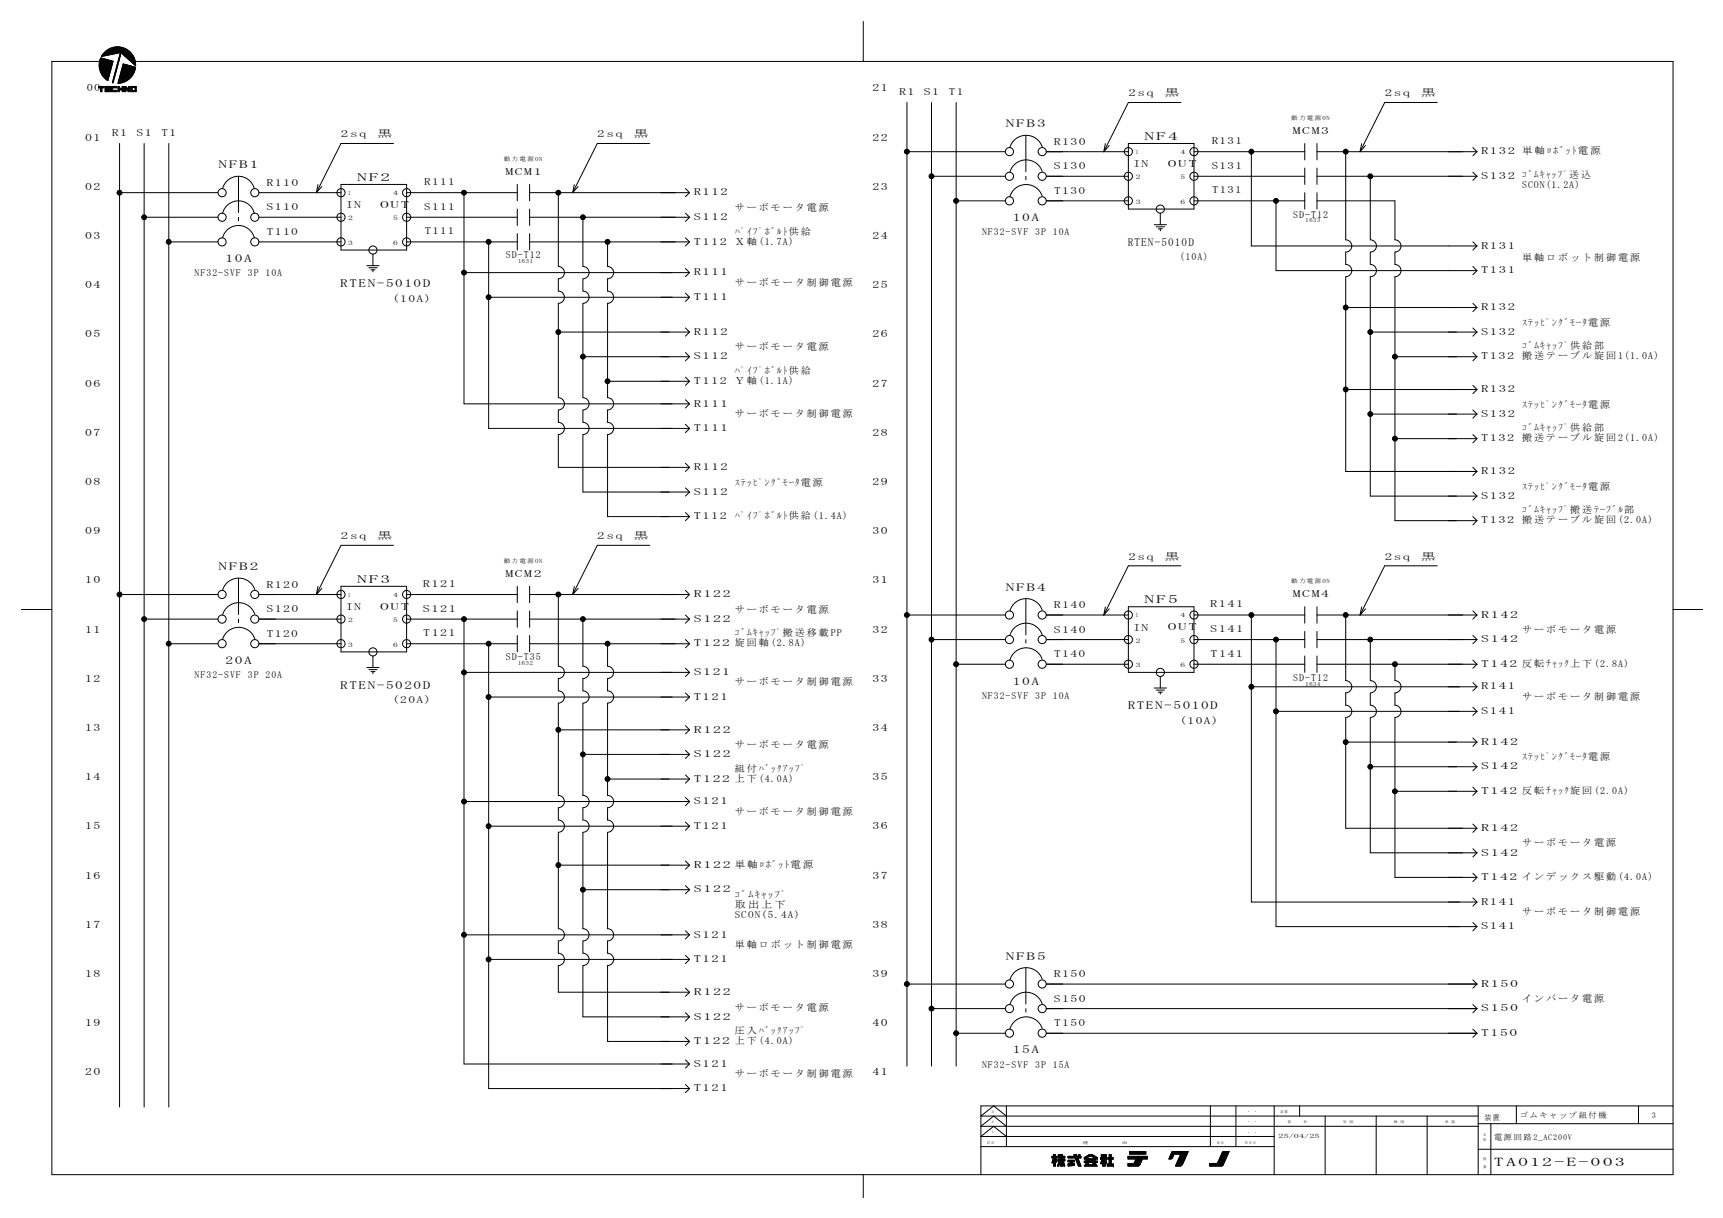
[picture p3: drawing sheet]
<svg xmlns="http://www.w3.org/2000/svg" width="420mm" height="297mm" viewBox="0 0 420 297" stroke-linecap="round" stroke-linejoin="round" font-family="sans-serif">
<defs><g id="words">
<text font-size="2.9" x="364.3" y="284.4">TA0 12 -E -0 03</text>
<g font-size="2.7">
<text x="245.3" y="31">NFB3</text>
<text x="279.1" y="34.1">N F 4</text>
<text x="53.3" y="41">NFB1</text>
<text x="87.1" y="44.1">NF2</text>
<text x="247" y="53.9">10A</text>
<text x="275" y="60">RTEN-5010D</text>
<text x="55" y="63.9">10A</text>
<text x="83" y="70">RTEN-5010D</text>
<text x="53.3" y="139">NFB2</text>
<text x="87.1" y="142.1">NF3</text>
<text x="245.3" y="144">NFB4</text>
<text x="279.1" y="147.1">NF5</text>
<text x="55" y="161.9">20A</text>
<text x="83" y="168">RTEN-5020D</text>
<text x="247" y="166.9">10A</text>
<text x="275" y="173">RTEN-5010D</text>
<text x="245.3" y="234">NFB5</text>
<text x="247" y="256.9">15A</text>
</g>
<g font-size="2.5">
<text x="21.2" y="22.3">00</text>
<text x="212.8" y="22.3">21</text>
<text x="20.8" y="34.3">01</text>
<text x="212.8" y="34.3">22</text>
<text x="20.8" y="46.3">02</text>
<text x="212.8" y="46.3">23</text>
<text x="20.8" y="58.3">03</text>
<text x="212.8" y="58.3">24</text>
<text x="20.8" y="70.3">04</text>
<text x="212.8" y="70.3">25</text>
<text x="20.8" y="82.3">05</text>
<text x="212.8" y="82.3">26</text>
<text x="20.8" y="94.3">06</text>
<text x="212.8" y="94.3">27</text>
<text x="20.8" y="106.3">07</text>
<text x="212.8" y="106.3">28</text>
<text x="20.8" y="118.3">08</text>
<text x="212.8" y="118.3">29</text>
<text x="20.8" y="130.3">09</text>
<text x="212.8" y="130.3">30</text>
<text x="20.8" y="142.3">10</text>
<text x="212.8" y="142.3">31</text>
<text x="20.8" y="154.3">11</text>
<text x="212.8" y="154.3">32</text>
<text x="20.8" y="166.3">12</text>
<text x="212.8" y="166.3">33</text>
<text x="20.8" y="178.3">13</text>
<text x="212.8" y="178.3">34</text>
<text x="20.8" y="190.3">14</text>
<text x="212.8" y="190.3">35</text>
<text x="20.8" y="202.3">15</text>
<text x="212.8" y="202.3">36</text>
<text x="20.8" y="214.3">16</text>
<text x="212.8" y="214.3">37</text>
<text x="20.8" y="226.3">17</text>
<text x="212.8" y="226.3">38</text>
<text x="20.8" y="238.3">18</text>
<text x="212.8" y="238.3">39</text>
<text x="20.8" y="250.3">19</text>
<text x="212.8" y="250.3">40</text>
<text x="20.8" y="262.3">20</text>
<text x="212.8" y="262.3">41</text>
</g>
<g font-size="2.4">
<text x="219.3" y="23.2">R1</text>
<text x="225.3" y="23.2">S1</text>
<text x="231.4" y="23.2">T1</text>
<text x="275.2" y="23.5">2sq</text>
<text x="284" y="23.5">黒</text>
<text x="337.7" y="23.5">2sq</text>
<text x="346.5" y="23.5">黒</text>
<text x="27.3" y="33.1">R1</text>
<text x="33.3" y="33.1">S1</text>
<text x="39.4" y="33.1">T1</text>
<text x="83.2" y="33.5">2sq</text>
<text x="92" y="33.5">黒</text>
<text x="145.7" y="33.5">2sq</text>
<text x="154.5" y="33.5">黒</text>
<text x="257" y="35.3">R130</text>
<text x="295.5" y="35.2">R131</text>
<text x="315.2" y="32.7">MCM3</text>
<text x="257" y="41.3">S130</text>
<text x="276.4" y="40.8">IN</text>
<text x="284.7" y="40.7">O U T</text>
<text x="295.5" y="41.1">S131</text>
<text x="361.2" y="37.7">R132 単 軸 ﾛﾎﾞｯﾄ電 源</text>
<text x="64.9" y="45.3">R110</text>
<text x="103.5" y="45.1">R111</text>
<text x="123.2" y="42.7">MCM1</text>
<text x="169.2" y="47.6">R112</text>
<text x="257" y="47.3">T130</text>
<text x="295.6" y="47.2">T131</text>
<text x="361.2" y="43.6">S132 ｺﾞﾑｷｬｯﾌﾟ送 込</text>
<text x="371.2" y="45.8">SCON(1.2A)</text>
<text x="64.9" y="51.3">S110</text>
<text x="84.4" y="50.8">IN</text>
<text x="92.7" y="50.7">O U T</text>
<text x="103.5" y="51.2">S111</text>
<text x="169.2" y="53.7">S112</text>
<text x="179.2" y="51.5">サ ー ボ モ ー タ 電 源</text>
<text x="315.4" y="53">SD-T12</text>
<text x="65" y="57.3">T110</text>
<text x="103.6" y="57.1">T111</text>
<text x="169.2" y="59.6">T112</text>
<text x="179.2" y="57.2">ﾊﾟｲﾌﾟﾎﾞﾙﾄ供 給</text>
<text x="179.2" y="59.6">Ｘ 軸 (1.7A)</text>
<text x="239.5" y="57.4">NF32-SVF 3P 10A</text>
<text x="123.3" y="63">SD-T12</text>
<text x="287.6" y="63.5">(10A)</text>
<text x="361.2" y="60.7">R131</text>
<text x="371.2" y="63.6">単 軸 ロ ボ ッ ト 制 御 電 源</text>
<text x="47.5" y="67.4">NF32-SVF 3P 10A</text>
<text x="169.2" y="67.2">R111</text>
<text x="179.2" y="69.7">サ ー ボ モ ー タ 制 御 電 源</text>
<text x="361.2" y="66.7">T131</text>
<text x="95.6" y="73.5">(10A)</text>
<text x="169.2" y="73.2">T111</text>
<text x="361.2" y="75.6">R132</text>
<text x="169.2" y="81.7">R112</text>
<text x="361.2" y="81.7">S132</text>
<text x="371.2" y="79.5">ｽﾃｯﾋﾟﾝｸﾞﾓｰﾀ電 源</text>
<text x="169.2" y="87.7">S112</text>
<text x="179.2" y="85.4">サ ー ボ モ ー タ 電 源</text>
<text x="361.2" y="87.7">T132</text>
<text x="371.2" y="85.2">ｺﾞﾑｷｬｯﾌﾟ供 給 部</text>
<text x="371.2" y="87.7">搬 送 テ ー ブ ル 旋 回 1(1.0A)</text>
<text x="169.2" y="93.7">T112</text>
<text x="179.2" y="91.2">ﾊﾟｲﾌﾟﾎﾞﾙﾄ供 給</text>
<text x="179.2" y="93.7">Ｙ 軸 (1.1A)</text>
<text x="361.2" y="95.7">R132</text>
<text x="169.2" y="99.1">R111</text>
<text x="179.2" y="101.6">サ ー ボ モ ー タ 制 御 電 源</text>
<text x="361.2" y="101.6">S132</text>
<text x="371.2" y="99.5">ｽﾃｯﾋﾟﾝｸﾞﾓｰﾀ電 源</text>
<text x="169.2" y="105.2">T111</text>
<text x="361.2" y="107.7">T132</text>
<text x="371.2" y="105.2">ｺﾞﾑｷｬｯﾌﾟ供 給 部</text>
<text x="371.2" y="107.7">搬 送 テ ー ブ ル 旋 回 2(1.0A)</text>
<text x="169.2" y="114.7">R112</text>
<text x="179.2" y="118.4">ｽﾃｯﾋﾟﾝｸﾞﾓｰﾀ電 源</text>
<text x="361.2" y="115.7">R132</text>
<text x="371.2" y="119.4">ｽﾃｯﾋﾟﾝｸﾞﾓｰﾀ電 源</text>
<text x="169.2" y="120.6">S112</text>
<text x="361.2" y="121.6">S132</text>
<text x="371.2" y="125.2">ｺﾞﾑｷｬｯﾌﾟ搬 送 ﾃｰﾌﾞﾙ部</text>
<text x="83.2" y="131.5">2sq</text>
<text x="92" y="131.5">黒</text>
<text x="145.7" y="131.5">2sq</text>
<text x="154.5" y="131.5">黒</text>
<text x="169.2" y="126.7">T112</text>
<text x="179.2" y="126.7">ﾊﾟｲﾌﾟﾎﾞﾙﾄ供 給 (1.4A)</text>
<text x="361.2" y="127.7">T132</text>
<text x="371.2" y="127.7">搬 送 テ ー ブ ル 旋 回 (2.0A)</text>
<text x="275.2" y="136.5">2sq</text>
<text x="284" y="136.5">黒</text>
<text x="337.7" y="136.5">2sq</text>
<text x="346.5" y="136.5">黒</text>
<text x="64.9" y="143.3">R120</text>
<text x="103.1" y="143.2">R121</text>
<text x="123.2" y="140.7">MCM2</text>
<text x="64.9" y="149.3">S120</text>
<text x="84.4" y="148.8">IN</text>
<text x="92.7" y="148.7">O U T</text>
<text x="103.1" y="149.2">S121</text>
<text x="169.2" y="145.6">R122</text>
<text x="179.2" y="149.5">サ ー ボ モ ー タ 電 源</text>
<text x="257" y="148.3">R140</text>
<text x="295.1" y="148.1">R141</text>
<text x="315.2" y="145.6">MCM4</text>
<text x="65" y="155.3">T120</text>
<text x="103.2" y="155.2">T121</text>
<text x="169.2" y="151.7">S122</text>
<text x="179.2" y="155.2">ｺﾞﾑｷｬｯﾌﾟ搬 送 移 載 PP</text>
<text x="257" y="154.3">S140</text>
<text x="276.4" y="153.8">IN</text>
<text x="284.7" y="153.7">O U T</text>
<text x="295.1" y="154.2">S141</text>
<text x="361.2" y="150.6">R142</text>
<text x="371.2" y="154.5">サ ー ボ モ ー タ 電 源</text>
<text x="123.3" y="161">SD-T35</text>
<text x="169.2" y="157.6">T122 旋 回 軸 (2.8A)</text>
<text x="257" y="160.3">T140</text>
<text x="295.2" y="160.1">T141</text>
<text x="361.2" y="156.7">S142</text>
<text x="47.5" y="165.4">NF32-SVF 3P 20A</text>
<text x="169.2" y="164.7">S121</text>
<text x="179.2" y="167.2">サ ー ボ モ ー タ 制 御 電 源</text>
<text x="315.4" y="166">SD-T12</text>
<text x="361.2" y="162.6">T142 反 転 ﾁｬｯｸ上 下 (2.8A)</text>
<text x="95.6" y="171.5">(20A)</text>
<text x="169.2" y="170.6">T121</text>
<text x="239.5" y="170.4">NF32-SVF 3P 10A</text>
<text x="361.2" y="168.1">R141</text>
<text x="371.2" y="170.6">サ ー ボ モ ー タ 制 御 電 源</text>
<text x="169.2" y="178.6">R122</text>
<text x="287.6" y="176.5">(10A)</text>
<text x="361.2" y="174.2">S141</text>
<text x="169.2" y="184.7">S122</text>
<text x="179.2" y="182.5">サ ー ボ モ ー タ 電 源</text>
<text x="361.2" y="181.7">R142</text>
<text x="371.2" y="185.4">ｽﾃｯﾋﾟﾝｸﾞﾓｰﾀ電 源</text>
<text x="169.2" y="190.6">T122 上 下 (4.0A)</text>
<text x="179.2" y="188.2">組 付 ﾊﾞｯｸｱｯﾌﾟ</text>
<text x="361.2" y="187.6">S142</text>
<text x="169.2" y="196.2">S121</text>
<text x="361.2" y="193.7">T142 反 転 ﾁｬｯｸ旋 回 (2.0A)</text>
<text x="169.2" y="202.1">T121</text>
<text x="179.2" y="198.6">サ ー ボ モ ー タ 制 御 電 源</text>
<text x="361.2" y="202.6">R142</text>
<text x="361.2" y="208.6">S142</text>
<text x="371.2" y="206.4">サ ー ボ モ ー タ 電 源</text>
<text x="169.2" y="211.6">R122 単 軸 ﾛﾎﾞｯﾄ電 源</text>
<text x="361.2" y="214.7">T142 イ ン デ ッ ク ス 駆 動 (4.0A)</text>
<text x="169.2" y="217.7">S122</text>
<text x="179.2" y="219">ｺﾞﾑｷｬｯﾌﾟ</text>
<text x="179.2" y="221.4">取 出 上 下</text>
<text x="361.2" y="220.6">R141</text>
<text x="179.2" y="223.9">SCON(5.4A)</text>
<text x="361.2" y="226.7">S141</text>
<text x="371.2" y="223.1">サ ー ボ モ ー タ 制 御 電 源</text>
<text x="169.2" y="228.6">S121</text>
<text x="179.2" y="231.1">単 軸 ロ ボ ッ ト 制 御 電 源</text>
<text x="169.2" y="234.7">T121</text>
<text x="257" y="238.3">R150</text>
<text x="169.2" y="242.7">R122</text>
<text x="257" y="244.3">S150</text>
<text x="361.2" y="240.6">R150</text>
<text x="371.2" y="244.5">イ ン バ ー タ 電 源</text>
<text x="169.2" y="248.6">S122</text>
<text x="179.2" y="246.4">サ ー ボ モ ー タ 電 源</text>
<text x="257" y="250.3">T150</text>
<text x="361.2" y="246.7">S150</text>
<text x="169.2" y="254.7">T122 上 下 (4.0A)</text>
<text x="179.2" y="252.2">圧 入 ﾊﾞｯｸｱｯﾌﾟ</text>
<text x="361.2" y="252.6">T150</text>
<text x="169.2" y="260.1">S121</text>
<text x="179.2" y="262.7">サ ー ボ モ ー タ 制 御 電 源</text>
<text x="239.5" y="260.4">NF32-SVF 3P 15A</text>
<text x="169.2" y="266.1">T121</text>
</g>
<g font-size="2">
<text x="370.6" y="272.5">ゴ ム キ ャ ッ プ 組 付 機</text>
<text x="402.8" y="272.5">3</text>
<text x="364.4" y="278">電 源 回 路 2_AC200V</text>
</g>
<text font-size="1.8" x="362" y="273.2">装置</text>
<g font-size="1.5">
<text x="314.9" y="29.2">動 力 電 源 ON</text>
<text x="122.9" y="39.2">動 力 電 源 ON</text>
<text x="277" y="37.5">1</text>
<text x="287.9" y="37.5">4</text>
<text x="84.9" y="47.6">1</text>
<text x="95.9" y="47.6">4</text>
<text x="277" y="43.7">2</text>
<text x="287.9" y="43.7">5</text>
<text x="84.9" y="53.7">2</text>
<text x="95.9" y="53.7">5</text>
<text x="277" y="49.7">3</text>
<text x="287.9" y="49.7">6</text>
<text x="84.9" y="59.7">3</text>
<text x="95.9" y="59.7">6</text>
<text x="318.3" y="54.3">1633</text>
<text x="126.3" y="64.2">1631</text>
<text x="122.9" y="137.2">動 力 電 源 ON</text>
<text x="314.9" y="142.2">動 力 電 源 ON</text>
<text x="84.9" y="145.5">1</text>
<text x="95.9" y="145.5">4</text>
<text x="84.9" y="151.7">2</text>
<text x="95.9" y="151.7">5</text>
<text x="277" y="150.5">1</text>
<text x="287.9" y="150.5">4</text>
<text x="84.9" y="157.7">3</text>
<text x="95.9" y="157.7">6</text>
<text x="277" y="156.7">2</text>
<text x="287.9" y="156.7">5</text>
<text x="126.3" y="162.2">1632</text>
<text x="277" y="162.7">3</text>
<text x="287.9" y="162.7">6</text>
<text x="318.3" y="167.2">1634</text>
<text x="311.8" y="277.6">25/04/25</text>
</g>
<g font-size=".9">
<text x="241.7" y="273.9">２</text>
<text x="241.7" y="271.5">３</text>
<text x="312.3" y="271.5">記 事</text>
<text x="314.1" y="273.9">設 　 　 　 計</text>
<text x="240.8" y="278.9">訂 正</text>
<text x="241.7" y="276.4">１</text>
<text x="264.1" y="278.9">理</text>
<text x="273.7" y="278.9">由</text>
<text x="296.7" y="278.9">氏 名</text>
<text x="303.6" y="278.9">年 月 日</text>
<text x="361.6" y="277.1">名</text>
<text x="361.6" y="278.3">称</text>
<text x="361.6" y="283">図</text>
<text x="361.6" y="284.8">番</text>
</g>
<g font-size=".8">
<text x="304" y="273.9">・</text>
<text x="304" y="271.5">・</text>
<text x="305.7" y="273.9">・</text>
<text x="305.7" y="271.5">・</text>
<text x="327.4" y="273.9">写</text>
<text x="329.1" y="273.9">図</text>
<text x="339.9" y="273.9">検</text>
<text x="341.5" y="273.9">図</text>
<text x="352.3" y="273.9">承</text>
<text x="354" y="273.9">認</text>
<text x="304" y="276.4">・</text>
<text x="305.7" y="276.4">・</text>
</g>
</g></defs>
<g fill="none" stroke="#000" stroke-width=".24">
<path d="M24.5 14.2l3.1 .7-1.3 4.8a4.4 4.4 0 0 1-1.8-5.5zM24.6 14.1l-.1 .2M24.7 14.2l-.3 .3M24.8 14.2l-.4 .5M24.9 14.2l-.6 .6M25 14.2l-.7 .8h-11.7v271.5h395.4v-271.5h-374.9M25.1 14.3l-.9 .9M25.2 14.3l-1 1M25.3 14.3l-1.1 1.1M25.4 14.4l-1.2 1.2M25.5 14.4l-1.3 1.3M25.6 14.4l-1.4 1.4"/>
<path d="M25.7 14.4l-1.5 1.6M25.8 14.5l-1.6 1.6M25.9 14.5l-1.7 1.7M26 14.5l-1.8 1.8M26 12.3l-1 1M26.1 14.5l-1.9 1.9M26.2 14.6l-2 1.9M26.3 14.6l-2 2.1M26.3 19.6h.1M26.4 19.4l-.2 .2M26.4 12l-1.6 1.6M26.4 14.6l-2.1 2.1"/>
<path d="M26.4 19.3l-.3 .3M26.5 19.1l-.4 .4M26.5 14.6l-2.2 2.3M26.5 18.9l-.5 .6M26.6 18.8l-.7 .6M26.6 18.6l-.8 .7M26.6 14.7l-2.3 2.3M26.7 11.9l-1.9 1.9M26.7 18.4l-.9 .9M26.7 18.2l-1 1M26.7 14.7l-2.3 2.4M26.7 18.1l-1.1 1.1"/>
<path d="M26.8 17.9l-1.2 1.2M26.8 14.7l-2.4 2.5M26.8 17.7l-1.3 1.3M26.9 17.5l-1.4 1.5M26.9 11.8l-1.9 1.9M26.9 17.4l-1.5 1.5M26.9 14.8l-2.5 2.5M27 17.2l-1.7 1.7M27 14.8l-2.6 2.6M27 17l-1.7 1.8M27.1 16.9l-1.9 1.8M27.1 11.7l-2 2"/>
<path d="M27.1 14.8l-2.6 2.6M27.1 16.7l-1.9 1.9M27.1 16.5l-2 2.1M27.2 16.3l-2.2 2.2M27.2 14.8l-2.7 2.7M27.2 16.2l-2.2 2.2M27.3 14.9l-2.8 2.7M27.3 11.6l-2 2.1M27.3 16l-2.4 2.4M27.3 15.8l-2.4 2.5M27.4 15.7l-2.6 2.5M27.4 14.9l-2.8 2.8"/>
<path d="M27.4 15.5l-2.6 2.6M27.5 15.3l-2.7 2.7M27.5 11.6l-2.1 2M27.5 14.9l-2.9 2.9M27.5 15.2l-2.8 2.7M27.6 15l-2.9 2.9M27.6 20l-.2 .2M27.7 11.5l-2.1 2.1M27.7 19.8l-.3 .3M27.7 19.6l-.2 .3M27.8 19.5l-.3 .2M27.8 11.5l-2.1 2.1"/>
<path d="M27.8 19.3l-.2 .3M27.9 19.1l-.3 .3M27.9 18.9l-.2 .3M27.9 11.5l-2 2M27.9 18.8l-.2 .2M28 18.6l-.3 .3M28.1 18.4l-.3 .3M28.1 11.5l-2 2M28.1 18.2l-.3 .3M28.1 18.1l-.2 .3M28.2 17.9l-.3 .3M28.2 11.5l-2 2"/>
<path d="M28.2 17.7l-.2 .3M28.3 17.6l-.3 .2M28.3 17.4l-.2 .3M28.4 11.4l-2 2M28.4 17.2l-.3 .3M28.4 17l-.2 .3M28.5 16.9l-.3 .2M28.5 11.4l-2 2M28.5 16.7l-.3 .3M28.6 16.5l-.3 .3M28.6 16.4l-.3 .2M28.6 11.4l-1.9 2"/>
<path d="M28.6 16.2l-.2 .3M28.7 16l-.3 .3M28.8 15.9l-.3 .2M28.8 11.4l-2 1.9M28.8 15.7l-.3 .2M28.8 15.5l-.2 .3M28.9 15.3l-.3 .3M28.9 11.4l-1.9 1.9M28.9 15.2l-.3 .2M29 15l-.3 .3M29 11.5l-1.8 1.8M29 14.8l-.2 .3"/>
<path d="M29.1 14.6l-.3 .3M29.1 14.5l-.3 .2M29.1 11.5l-1.8 1.8M29.2 14.3l-.3 .3M29.2 14.1l-.3 .3M29.2 11.5l-1.7 1.7M29.2 14l-.2 .2M29.3 13.8l-.3 .3M29.3 13.6l-.2 .3M29.3 11.5l-1.7 1.7M29.4 13.4l-.3 .3M29.4 13.3l-.2 .2"/>
<path d="M29.4 11.5l-1.6 1.6M29.5 13.1l-.3 .3M29.5 12.9l3.6 3.1a4.4 4.4 0 0 0-3.3-4.4 4.4 4.4 0 0 0-5.1 2.2l4.7-1-2 7.4h.2M29.5 12.9l-1.9 7.3M29.5 12.9l-.2 .3M29.6 11.5l-1.7 1.6M29.6 11.6l-1.5 1.5M29.7 11.6l-1.4 1.5M29.9 11.6l-1.5 1.4M29.9 11.6l-1.3 1.4M30 11.7l-1.2 1.3M30.1 15.6l-.1 .1"/>
<path d="M30.1 11.7l-1.2 1.2M30.2 15.6l-.3 .3M30.2 11.7l-1.1 1.2M30.3 15.7l-.4 .4M30.3 11.8l-1.1 1.1M30.4 11.8l-1.1 1M30.4 15.7l-.5 .5M30.5 11.8l-1.2 1.2M30.5 15.7l-.7 .7M30.6 11.9l-1 1M30.6 15.7l-.8 .9M30.7 11.9l-1.1 1.1"/>
<path d="M30.7 15.8l-1 .9M30.7 12l-1 1M30.8 15.8l-1.1 1.1M30.8 12l-1.1 1.1M30.9 15.8l-1.3 1.3M30.9 12l-1.1 1.1M31 12.1l-1.1 1.1M31 15.9l-1.4 1.4M31.1 12.1l-1.1 1.2M31.1 15.9l-1.6 1.5M31.1 12.2l-1.1 1.1M31.2 15.9l-1.7 1.7"/>
<path d="M31.2 12.3l-1.1 1.1M31.3 12.3l-1.1 1.1M31.3 15.9l-1.9 1.9M31.4 12.4l-1.2 1.1M31.4 16l-2 1.9M31.4 12.4l-1.1 1.1M31.5 12.5l-1.1 1.1M31.5 16l-2.2 2.1M31.6 12.5l-1.2 1.2M31.6 16l-2.3 2.3M31.6 12.6l-1.1 1.1M31.7 12.7l-1.1 1.1"/>
<path d="M31.7 16l-2.4 2.5M31.8 12.7l-1.2 1.1M31.8 16.1l-2.6 2.5M31.8 12.8l-1.1 1.1M31.9 12.8l-1.1 1.2M31.9 16.1l-2.7 2.7M31.9 12.9l-1.1 1.1M32 13l-1.1 1.1M32 16.1l-2.9 2.9M32.1 13l-1.1 1.1M32.1 13.1l-1.1 1.1M32.1 16.1l-3 3.1"/>
<path d="M32.2 13.2l-1.1 1M32.2 16.2l-3.2 3.1M32.2 18.6l-.9 .8M32.2 13.3l-1 1M32.3 13.3l-1.1 1.1M32.3 16.2l-3.3 3.3M32.3 13.4l-1 1M32.4 13.5l-1 1M32.4 16.2l-3.5 3.5M32.5 13.6l-1 1M32.5 18.2l-1.6 1.5M32.5 16.3l-3.6 3.5"/>
<path d="M32.5 13.7l-.9 1M32.6 13.8l-1 .9M32.6 16.3l-3.8 3.7M32.6 13.9l-.9 .9M32.6 17.9l-1.9 1.9M32.6 13.9l-.8 .9M32.7 16.3l-3.9 3.9M32.7 14l-.9 .9M32.7 17.7l-2.3 2.3M32.7 14.1l-.8 .9M32.8 14.2l-.8 .8M32.8 16.3l-4 4"/>
<path d="M32.8 14.3l-.8 .8M32.8 17.4l-2.6 2.6M32.8 14.4l-.7 .7M32.9 14.5l-.7 .7M32.9 17.3l-2.9 2.8M32.9 14.6l-.7 .7M32.9 16.4l-4 3.9M32.9 14.7l-.6 .6M32.9 17.1l-3.1 3.1M32.9 16.4l-2.9-.8-1.2 4.7M32.9 14.8l-.5 .6M33 14.9l-.6 .5"/>
<path d="M33 16.9l-3.3 3.3M33 15l-.5 .5M33 15.1l-.4 .5M33 16.7l-3.5 3.5M33 15.2l-.4 .4M33 16.4l-3.8 3.9M33 16.6l-3.7 3.7M33.1 15.3l-.4 .4M33.1 15.4l-.3 .3M33.1 15.5l-.3 .3M33.1 15.7l-.2 .2M33.1 15.8l-.1 .1"/>
<path d="M33.1 15.9l-.1 .1M210.5 5.2v9.8M24.2 21.1l-.1 .1M24.3 21.1l-.2 .3M24.5 21.1l-.4 .3M24.6 21.1l-.3 .3M24.7 21.1l-.3 .3M24.8 21.1l-.3 .3M24.8 21.6l-.2 .2M24.8 21.5l-.2 .2M24.8 21.7l-.2 .3M24.8 21.8l-.2 .3"/>
<path d="M24.8 22l-.2 .2M24.8 22.1l-.2 .3M24.8 22.2l-.1 .2M25 21.1l-.4 .4M25.1 21.1l-.5 .5M25.2 21.1l-.3 .3M25.3 21.1h-1.2v.3h.5v1M25.3 21.1v.3h-.5v1h-.2M25.3 21.1l-.3 .3M25.3 21.2l-.2 .2M25.3 21.3v.1M25.6 21.1h1.3"/>
<path d="M25.6 22.4h1.3M25.6 21.1v1.3M25.7 21.1h-.1M25.8 21.1l-.2 .1M25.9 21.1l-.3 .3M26 22l-.4 .4M26 21.5l-.4 .3M26 21.4l-.4 .3M26 21.1l-.4 .4M26 22.1l-.2 .3M26 21.6l-.4 .4M26.2 21.1l-.6 .5"/>
<path d="M26.2 22.1l-.3 .3M26.2 21.6l-.6 .5M26.3 21.1l-.3 .3M26.3 21.6l-.7 .6M26.3 22.1l-.3 .3M26.4 21.1l-.3 .3M26.4 22.1l-.3 .3M26.4 21.6l-.3 .3M26.5 22.1l-.2 .3M26.5 21.1l-.2 .3M26.6 21.6l-.3 .3M26.7 21.1l-.3 .3"/>
<path d="M26.7 21.6l-.3 .3M26.7 22.1l-.3 .3M26.8 21.1l-.3 .3M26.8 22.1l-.3 .3M26.8 21.6l-.3 .3M26.9 21.4h-.9v.2h.9M26.9 21.9h-.9v.2h.9M26.9 21.1v.3M26.9 21.6v.3M26.9 22.1v.3M26.9 21.7l-.1 .2M26.9 22.1l-.2 .3"/>
<path d="M26.9 22.3v.1M26.9 21.1l-.3 .3M26.9 21.2l-.1 .2M26.9 21.3v.1M26.9 21.6l-.3 .3M26.9 21.8v.1M26.9 22.2l-.1 .2M27.2 21.1h1.3M27.2 21.1v1.3M27.2 21.1h.1M27.4 21.1l-.2 .1M27.5 22l-.3 .2"/>
<path d="M27.5 21.8l-.3 .3M27.5 21.7l-.3 .3M27.5 21.6l-.3 .2M27.5 21.5l-.3 .2M27.5 21.1l-.3 .3M27.5 22l-.3 .4M27.6 20.1l-.1 .1M27.6 21.1l-.4 .4M27.7 22l-.4 .4M27.7 21.1l-.5 .5M27.8 22l-.3 .4M27.9 21.1l-.4 .3"/>
<path d="M27.9 22l-.3 .4M28 21.1l-.3 .3M28 22l-.3 .4M28.1 21.1l-.3 .3M28.2 22l-.4 .4M28.2 21.1l-.3 .3M28.3 22l-.3 .4M28.4 21.1l-.4 .3M28.4 22l-.3 .4M28.5 21.1v.3h-1v.6h1v.4h-1.3M28.5 21.2l-.2 .2M28.5 22.1l-.3 .3"/>
<path d="M28.5 21.1l-.3 .3M28.5 21.3l-.1 .1M28.5 22.2l-.1 .2M28.8 21.1h.3M28.8 22.4h.3v-.5h.7v.5M28.8 21.1v1.3M28.8 21.1h.1M28.9 21.1l-.1 .1M29.1 20.3l3.9-3.9a4.4 4.4 0 0 1-4.2 3.9M29.1 21.1v.4h.7v-.4h.3M29.1 21.1l-.3 .3M29.1 22.1l-.3 .3"/>
<path d="M29.1 22l-.3 .2M29.1 21.5l-.3 .2M29.1 21.4l-.3 .2M29.1 21.2l-.3 .3M29.1 22.2l-.2 .2M29.1 21.5l-.3 .3M29.2 35v235M29.2 21.5l-.4 .5M29.4 21.5l-.6 .6M29.5 21.5l-.4 .4M29.6 21.5l-.4 .4M29.7 21.5l-.3 .4"/>
<path d="M29.8 22.4h.3M29.9 21.1l-.1 .1M30.1 21.1v1.3M30.1 21.1l-.3 .2M30.1 21.2l-.3 .3M30.1 21.3l-.6 .6M30.1 21.5l-.5 .4M30.1 21.6l-.4 .3M30.1 21.7l-.3 .3M30.1 21.8l-.3 .3M30.1 22l-.3 .2M30.1 22.1l-.3 .3"/>
<path d="M30.1 22.2l-.2 .2M30.1 22.3l-.1 .1M30.4 21.1h.3M30.4 22.4h.3v-.8l.6 .8h.3M30.4 21.1v1.3M30.4 21.1h.1M30.5 21.1l-.1 .1M30.6 21.1l-.2 .3M30.7 21.1l.6 .8v-.8h.3M30.7 22l-.3 .4M30.7 21.9l-.3 .3M30.7 21.8l-.3 .3"/>
<path d="M30.7 21.7l-.3 .3M30.7 22.2l-.2 .2M30.7 22.3l-.1 .1M30.7 21.1l-.3 .4M30.8 21.2l-.4 .4M30.8 21.3l-.4 .4M30.9 21.3l-.5 .5M30.9 21.4l-.2 .2M31 21.5l-.2 .2M31.1 21.5l-.3 .3M31.1 21.6l-.2 .2M31.2 21.7l-.2 .2"/>
<path d="M31.2 21.8l-.2 .2M31.4 21.1h-.1M31.5 21.1l-.2 .2M31.6 21.1v1.3M31.6 21.1l-.3 .3M31.6 21.2l-.3 .3M31.6 21.3l-.3 .4M31.6 21.5l-.5 .5M31.6 21.6l-.5 .5M31.6 21.7l-.4 .5M31.6 21.8l-.4 .4M31.6 22l-.3 .3"/>
<path d="M31.6 22.1l-.2 .3M31.6 22.2l-.1 .2M31.6 22.3v.1M31.9 21.1h1.3M31.9 21.1v1.3M32 21.1h-.1M32.1 21.1l-.2 .1M32.2 21.3h.8M32.2 22.1h.8M32.2 21.3v.8M32.2 21.5l-.3 .2M32.2 22.1l-.3 .3"/>
<path d="M32.2 22l-.3 .2M32.2 21.8l-.3 .3M32.2 21.7l-.3 .3M32.2 21.6l-.3 .2M32.2 21.4l-.3 .2M32.2 21.1l-.3 .3M32.3 22.1l-.2 .3M32.3 21.1l-.4 .4M32.5 21.1l-.3 .2M32.5 22.1l-.3 .3M32.6 22.1l-.3 .3M32.6 21.1l-.3 .2"/>
<path d="M32.7 22.1l-.3 .3M32.7 21.1l-.2 .2M32.8 22.1l-.2 .3M32.8 21.1l-.2 .2M32.9 22.1l-.2 .3M33 21.3v.8M33 21.1l-.3 .2M33.1 21.1l-.3 .2M33.2 21.1v1.3h-1.3M33.2 21.1l-.2 .2M33.2 21.2l-.2 .3M33.2 21.3l-.2 .3"/>
<path d="M33.2 21.5l-.2 .2M33.2 21.6l-.2 .2M33.2 21.7l-.2 .3M33.2 21.8l-.2 .3M33.2 22l-.4 .4M33.2 22.1l-.3 .3M33.2 22.2l-.1 .2M35.1 35v235M41.2 35v235M96 35h-12.8l-6.1 12M158.4 35h-12.7l-6.1 12M221.1 36.9l.1 .2z"/>
<path d="M221.2 25v235M221.2 37h24M227.1 25v235M233.2 25v235M254.1 35.8a4.1 4.1 0 0 0-4-2.8 4.1 4.1 0 0 0-3.8 3M255.2 37h20M269.5 35l-.3 2M270.5 35.5l-1.3 1.5M275.2 35h16v16h-16zM288 25h-12.8l-6 12M291.2 37h27M305.1 37v23h55.1"/>
<path d="M318.2 35v4M321.2 37h39M321.2 35v4M328.2 37v21.5a1.49 1.49 0 0 1 1.4 1.5 1.49 1.49 0 0 1-1.4 1.5M332.1 35l-.5 2M333 35.5l-1.4 1.5M350.5 25h-12.8l-6.1 12M359.2 36l1 1M360.2 37l-1 1M29.1 46.9l.1 .1zM29.2 47h24M35.1 53h18.1"/>
<path d="M41.2 59h12M54.3 46a4 4 0 0 1 3.8-3 4 4 0 0 1 3.9 3M54.3 52a4 4 0 0 1 3.8-3 4 4 0 0 1 3.9 3M54.3 58a4 4 0 0 1 3.8-3 4 4 0 0 1 3.9 3M63.1 47h20.1M63.1 53h20.1M63.1 59h20.1M77.5 45l-.4 2M78.5 45.5l-1.4 1.5M83.2 45h16v16h-16zM99.2 47h26.9M99.2 53h26.9"/>
<path d="M99.2 59h26.9M113.1 47v51.5h55.1M119.2 59v45.5h49M126.1 45v4M126.1 51v4M126.1 57v4M129.1 47h39.1M129.1 53h39.1M129.1 59h39.1M129.1 45v4M129.1 51v4M129.1 57v4"/>
<path d="M136.2 47v18a1.5 1.5 0 0 1 1.4 1.5 1.5 1.5 0 0 1-1.4 1.5v3a1.49 1.49 0 0 1 1.4 1.5 1.49 1.49 0 0 1-1.4 1.5v23a1.49 1.49 0 0 1 1.4 1.5 1.49 1.49 0 0 1-1.4 1.5v3a1.49 1.49 0 0 1 1.4 1.5 1.49 1.49 0 0 1-1.4 1.5v8h32M140 45l-.4 2M141 45.5l-1.4 1.5M142.1 53l.1 12a1.5 1.5 0 0 1 1.4 1.5 1.5 1.5 0 0 1-1.4 1.5l-.1 3a1.49 1.49 0 0 1 1.5 1.5 1.49 1.49 0 0 1-1.4 1.5l-.1 23a1.49 1.49 0 0 1 1.5 1.5 1.49 1.49 0 0 1-1.4 1.5l-.1 3a1.49 1.49 0 0 1 1.5 1.5 1.49 1.49 0 0 1-1.4 1.5l-.1 14h26.1M148.2 59v6a1.5 1.5 0 0 1 1.4 1.5 1.5 1.5 0 0 1-1.4 1.5v3a1.49 1.49 0 0 1 1.4 1.5 1.49 1.49 0 0 1-1.4 1.5v23a1.49 1.49 0 0 1 1.4 1.5 1.49 1.49 0 0 1-1.4 1.5v3a1.49 1.49 0 0 1 1.4 1.5 1.49 1.49 0 0 1-1.4 1.5v20h20M167.1 46l1.1 1M167.1 52l1.1 1M167.1 58l1.1 1M168.2 47l-1.1 1M168.2 53l-1.1 1M168.2 59l-1.1 1M227.1 42.9l.1 .1z"/>
<path d="M227.1 43h18.1M233.1 48.9l.1 .2zM233.2 49h12M254.1 41.8a4.1 4.1 0 0 0-4-2.8 4.1 4.1 0 0 0-3.8 3M254.1 47.8a4.1 4.1 0 0 0-4-2.8 4.1 4.1 0 0 0-3.8 3M255.2 43h20M255.2 49h20M281.5 54.8h2.9M281.9 55.3h2.1M282.5 55.8h1M282.9 52v2.8M282.9 55.8v.5"/>
<path d="M291.2 43h27M291.2 49h27M311.2 49v17h49M318.2 41v4M318.2 47v4M321.2 49h19v9.5a1.49 1.49 0 0 1 1.4 1.5 1.49 1.49 0 0 1-1.4 1.5M321.2 43h39M321.2 41v4M321.2 47v4M334.1 43l.1 15.5a1.49 1.49 0 0 1 1.4 1.5 1.49 1.49 0 0 1-1.4 1.5M359.2 42l1 1M359.2 59l1 1"/>
<path d="M360.2 43l-1 1M360.2 60l-1 1M89.5 64.8h2.9M89.9 65.3h2.1M90.5 65.8h.9M90.9 62v2.8M90.9 65.8v.5M113.1 66.5h55.1M119.2 72.5h49M167.1 80l1.1 1M167.1 65.5l1.1 1M167.1 71.5l1.1 1"/>
<path d="M168.2 66.5l-1.1 1M168.2 72.5l-1.1 1M328.2 61.5v3a1.49 1.49 0 0 1 1.4 1.5 1.49 1.49 0 0 1-1.4 1.5v47.5h32M328.2 75h32M334.1 61.5l.1 3a1.49 1.49 0 0 1 1.4 1.5 1.49 1.49 0 0 1-1.4 1.5l-.1 53.5h26.1M340.2 61.5v3a1.49 1.49 0 0 1 1.4 1.5 1.49 1.49 0 0 1-1.4 1.5v59.5h20M359.2 74l1 1M359.2 80l1 1M359.2 65l1 1M360.2 75l-1 1M360.2 66l-1 1M136.2 81h32"/>
<path d="M142.1 87h26.1M148.2 93h20M167.1 86l1.1 1M167.1 92l1.1 1M167.1 97.5l1.1 1M168.2 81l-1.1 1M168.2 87l-1.1 1M168.2 93l-1.1 1M168.2 98.5l-1.1 1M328.2 95h32M334.1 81h26.1M340.2 87h20"/>
<path d="M359.2 86l1 1M359.2 94l1 1M359.2 100l1 1M360.2 81l-1 1M360.2 87l-1 1M360.2 95l-1 1M167.1 113l1.1 1M167.1 119l1.1 1M167.1 103.5l1.1 1M168.2 114l-1.1 1M168.2 120l-1.1 1M168.2 104.5l-1.1 1"/>
<path d="M334.1 101h26.1M340.2 107h20M359.2 106l1 1M359.2 114l1 1M359.2 120l1 1M360.2 101l-1 1M360.2 107l-1 1M360.2 115l-1 1M96 133h-12.8l-6.1 12M158.4 133h-12.7l-6.1 12M167.1 125l1.1 1M168.2 126l-1.1 1"/>
<path d="M288 138h-12.8l-6 12M350.5 138h-12.8l-6.1 12M359.2 126l1 1M360.2 121l-1 1M360.2 127l-1 1M5.1 148.6h7.5M29.2 145h24M35.1 151h18.1M41.2 157h12M62.1 149.8a4.1 4.1 0 0 0-4-2.8 4.1 4.1 0 0 0-3.8 3M62.1 155.8a4.1 4.1 0 0 0-4-2.8 4.1 4.1 0 0 0-3.8 3M62.1 143.8a4.1 4.1 0 0 0-4-2.8 4.1 4.1 0 0 0-3.8 3"/>
<path d="M63.1 145h20.1M63.1 151h20.1M63.1 157h20.1M77.5 143l-.4 2M78.5 143.5l-1.4 1.5M83.2 143h16v16h-16zM90.9 160v2.8M99.2 145h26.9M99.2 151h26.9M99.2 157h26.9M113.1 151v108.5h55.1M119.2 157v108.5h49"/>
<path d="M126.1 143v4M126.1 149v4M126.1 155v4M129.1 145h39.1M129.1 151h39.1M129.1 157h39.1M129.1 143v4M129.1 149v4M129.1 155v4M136.2 145v17.5a1.5 1.5 0 0 1 1.4 1.5 1.5 1.5 0 0 1-1.4 1.5v3a1.49 1.49 0 0 1 1.4 1.5 1.49 1.49 0 0 1-1.4 1.5v22.5a1.49 1.49 0 0 1 1.4 1.5 1.49 1.49 0 0 1-1.4 1.5v3a1.49 1.49 0 0 1 1.4 1.5 1.49 1.49 0 0 1-1.4 1.5M140 143l-.4 2M141 143.5l-1.4 1.5"/>
<path d="M142.1 151l.1 11.5a1.5 1.5 0 0 1 1.4 1.5 1.5 1.5 0 0 1-1.4 1.5l-.1 3a1.49 1.49 0 0 1 1.5 1.5 1.49 1.49 0 0 1-1.4 1.5l-.1 22.5a1.49 1.49 0 0 1 1.5 1.5 1.49 1.49 0 0 1-1.4 1.5l-.1 3a1.49 1.49 0 0 1 1.5 1.5 1.49 1.49 0 0 1-1.4 1.5M148.2 157v5.5a1.5 1.5 0 0 1 1.4 1.5 1.5 1.5 0 0 1-1.4 1.5v3a1.49 1.49 0 0 1 1.4 1.5 1.49 1.49 0 0 1-1.4 1.5v22.5a1.49 1.49 0 0 1 1.4 1.5 1.49 1.49 0 0 1-1.4 1.5v3a1.49 1.49 0 0 1 1.4 1.5 1.49 1.49 0 0 1-1.4 1.5M167.1 144l1.1 1M167.1 150l1.1 1M167.1 156l1.1 1M168.2 145l-1.1 1M168.2 151l-1.1 1M168.2 157l-1.1 1M221.2 150h24M227.1 156h18.1M254.1 148.8a4.1 4.1 0 0 0-4-2.8 4.1 4.1 0 0 0-3.8 3M254.1 154.8a4.1 4.1 0 0 0-4-2.8 4.1 4.1 0 0 0-3.8 3"/>
<path d="M255.2 150h20M255.2 156h20M269.5 148l-.3 2M270.5 148.5l-1.3 1.5M275.2 148h16v16h-16zM291.2 150h27M291.2 156h27M305.1 150v70h55.1M311.2 156v70h49M318.2 148v4M318.2 154v4M318.2 160v4"/>
<path d="M321.2 150h39M321.2 156h39M321.2 148v4M321.2 154v4M321.2 160v4M328.2 150v16a1.49 1.49 0 0 1 1.4 1.5 1.49 1.49 0 0 1-1.4 1.5v3a1.49 1.49 0 0 1 1.4 1.5 1.49 1.49 0 0 1-1.4 1.5v27h32M332.1 148l-.5 2M333 148.5l-1.4 1.5M334.1 156l.1 10a1.49 1.49 0 0 1 1.4 1.5 1.49 1.49 0 0 1-1.4 1.5l-.1 3a1.49 1.49 0 0 1 1.5 1.5 1.49 1.49 0 0 1-1.4 1.5l-.1 33h26.1M359.2 149l1 1M359.2 155l1 1M360.2 150l-1 1"/>
<path d="M360.2 156l-1 1M408 148.6h7.2M89.5 162.8h2.9M89.9 163.3h2.1M90.5 163.8h.9M90.9 163.8v.5M113.1 164h55.1M119.2 170h49M136.2 178h32M167.1 177l1.1 1M167.1 169l1.1 1M167.1 163l1.1 1"/>
<path d="M168.2 178l-1.1 1M168.2 170l-1.1 1M168.2 164l-1.1 1M233.2 162h12M254.1 160.8a4.1 4.1 0 0 0-4-2.8 4.1 4.1 0 0 0-3.8 3M255.2 162h20M281.5 167.8h2.9M281.9 168.3h2.1M282.5 168.8h1M282.9 165v2.8M282.9 168.8v.5M291.2 162h27"/>
<path d="M305.1 167.5h55.1M311.2 173.5h49M321.2 162h39M340.2 162v4a1.49 1.49 0 0 1 1.4 1.5 1.49 1.49 0 0 1-1.4 1.5v3a1.49 1.49 0 0 1 1.4 1.5 1.49 1.49 0 0 1-1.4 1.5v39h20M359.2 161l1 1M359.2 180l1 1M359.2 166.5l1 1M359.2 172.5l1 1M360.2 162l-1 1M360.2 167.5l-1 1M360.2 173.5l-1 1M113.1 195.5h55.1"/>
<path d="M142.1 184h26.1M148.2 190h20M167.1 183l1.1 1M167.1 189l1.1 1M167.1 194.5l1.1 1M168.2 184l-1.1 1M168.2 190l-1.1 1M168.2 195.5l-1.1 1M328.2 181h32M334.1 187h26.1M340.2 193h20M359.2 186l1 1"/>
<path d="M359.2 192l1 1M360.2 181l-1 1M360.2 187l-1 1M360.2 193l-1 1M119.2 201.5h49M136.2 203v23.5a1.49 1.49 0 0 1 1.4 1.5 1.49 1.49 0 0 1-1.4 1.5v3a1.5 1.5 0 0 1 1.4 1.5 1.5 1.5 0 0 1-1.4 1.5v6.5h32M136.2 211h32M142.1 203l.1 23.5a1.49 1.49 0 0 1 1.4 1.5 1.49 1.49 0 0 1-1.4 1.5l-.1 3a1.5 1.5 0 0 1 1.5 1.5 1.5 1.5 0 0 1-1.4 1.5l-.1 12.5h26.1M142.1 217h26.1M148.2 203v23.5a1.49 1.49 0 0 1 1.4 1.5 1.49 1.49 0 0 1-1.4 1.5v3a1.5 1.5 0 0 1 1.4 1.5 1.5 1.5 0 0 1-1.4 1.5v18.5h20M167.1 210l1.1 1M167.1 216l1.1 1"/>
<path d="M167.1 200.5l1.1 1M168.2 211l-1.1 1M168.2 217l-1.1 1M168.2 201.5l-1.1 1M359.2 201l1 1M359.2 207l1 1M359.2 213l1 1M359.2 219l1 1M360.2 202l-1 1M360.2 208l-1 1M360.2 214l-1 1M360.2 220l-1 1"/>
<path d="M113.1 228h55.1M119.2 234h49M167.1 227l1.1 1M167.1 233l1.1 1M168.2 228l-1.1 1M168.2 234l-1.1 1M221.2 240h24M254.1 238.8a4.1 4.1 0 0 0-4-2.8 4.1 4.1 0 0 0-3.8 3M255.2 240h105M359.2 225l1 1M359.2 239l1 1M360.2 226l-1 1"/>
<path d="M360.2 240l-1 1M167.1 241l1.1 1M167.1 247l1.1 1M167.1 253l1.1 1M167.1 258.5l1.1 1M168.2 242l-1.1 1M168.2 248l-1.1 1M168.2 254l-1.1 1M168.2 259.5l-1.1 1M227.1 246h18.1M233.2 252h12M254.1 244.8a4.1 4.1 0 0 0-4-2.8 4.1 4.1 0 0 0-3.8 3"/>
<path d="M254.1 250.8a4.1 4.1 0 0 0-4-2.8 4.1 4.1 0 0 0-3.8 3M255.2 246h105M255.2 252h105M359.2 245l1 1M359.2 251l1 1M360.2 246l-1 1M360.2 252l-1 1M167.1 264.5l1.1 1M168.2 265.5l-1.1 1M239.2 279.6h71.5M245.4 277.2l-3.1-2.5-3.1 2.5h71.5M245.4 274.7l-3.1-2.5-3.1 2.5h121.3"/>
<path d="M245.4 269.7v9.9M245.4 272.2l-3.1-2.5-3.1 2.5h121.3M295.2 269.7v9.9M301.4 269.7v9.9M310.7 269.7v16.8M316.9 269.7v2.5M323.1 272.2v14.3M335.6 272.2v14.3M348 272.2v14.3M360.5 269.7v16.8M360.5 274h47.5M363.5 274v12.5"/>
<path d="M369.8 269.7v4.3M399.6 269.7v4.3M408 269.7h-168.8v16.8M210.5 286.5v5.5M256.5 282.4h.4l-.4 1.2M256.6 282l-.1 .1M256.7 282l-.2 .2M256.8 283.4l-.2 .2M256.8 282l-.3 .3M257 281.6l-.1 .1M257.1 281.6l-.2 .2M257.2 281.6l-.3 .3"/>
<path d="M257.4 281.6h-.5v.4h-.4v.4M257.4 281.6v.4h.3M257.4 281.9l-.5 .5M257.4 281.8l-.6 .6M257.4 281.7l-.7 .7M257.4 281.6l-.9 .8M257.4 283.1l-.5 .5M257.4 283.2l-.5 .5M257.4 283.3l-.5 .5M257.4 283.5l-.5 .4M257.4 283.6l-.5 .5M257.4 283.7l-.5 .5"/>
<path d="M257.4 283.8l-.5 .5M257.4 284l-.4 .4M257.4 284.1l-.3 .3M257.4 284.2l-.2 .2M257.4 282.4l-.8 .8M257.4 282.5l-.8 .9M257.5 282l-.7 .6M257.5 282.6l-1 1M257.5 282.7l-.6 .6M257.6 282l-.8 .8M257.6 282.7l-.7 .7M257.7 282.8l-.3 .3"/>
<path d="M257.7 283.4h.1M257.7 283.4l-.3-.4v1.4h-.5v-1.2l-.2 .4h-.2M257.7 282v.4h-.3l.3 .5M257.7 282.9v.5M257.7 282.3l-.2 .1M257.7 282.1l-.3 .3M257.7 282l-1 1M257.7 282.9l-.2 .2M257.7 283l-.2 .2M257.7 283.1l-.1 .2M257.7 283.3h-.1M258 283.1h.3l-.5 1.3h.4l.4-.9v.9h.5v-.8l.3 .8h.3"/>
<path d="M258 282.7h.1M258.1 281.6v.1M258.1 282.7l-.1 .2M258.2 284.3l-.1 .1M258.2 281.6l-.2 .2M258.3 282.7l-.3 .3M258.3 284l-.3 .4M258.4 281.6l-.4 .4M258.4 282.7l-.4 .4M258.4 281.9l-.4 .5M258.4 281.8l-.5 .5M258.5 281.6l-.5 .5"/>
<path d="M258.5 282l-.4 .4M258.5 283.7l-.6 .7M258.5 282.7l-.4 .4M258.6 282l-.4 .4M258.6 282h-.2l.1-.4h-.4l-.2 .8h.7M258.6 282v-.4h.5v.4M258.6 282.4v.3h-.6v.4M258.8 281.6l-.2 .1M258.9 281.6l-.3 .3M259 281.6l-.4 .4M259.1 282h.6M259.1 282l-.5 .5"/>
<path d="M259.1 282.5l-.9 .9M259.1 282.6l-1 1M259.1 281.9l-.5 .5M259.1 281.7l-.6 .7M259.1 281.6l-.8 .8M259.1 283.8l-.5 .4M259.1 283.9l-.5 .5M259.1 284l-.3 .4M259.1 284.1l-.2 .3M259.1 284.3l-.1 .1M259.2 282.7l-1.1 1.1M259.2 282l-.6 .6"/>
<path d="M259.3 282.7l-1.3 1.3M259.3 283.2l-.7 .7M259.3 283.3l-.7 .7M259.3 283.4l-.7 .7M259.4 282l-1.1 1.1M259.4 283.5l-.2 .2M259.4 282.7l-1.5 1.5M259.4 283.6l-.2 .2M259.4 283.7l-.2 .2M259.5 283.8l-.2 .2M259.5 282l-1.2 1.2M259.5 283.9l-.2 .2"/>
<path d="M259.5 282.7l-.9 .9M259.5 284l-.2 .2M259.6 284.1l-.2 .1M259.6 284.1l-.2 .2M259.6 282l-.4 .4M259.6 284.2l-.1 .2M259.7 282v.4h-.6v.3h.6M259.7 282.7v.4M259.7 283.1h-.4l.4 1.3M259.7 282.1l-.4 .3M259.7 282.2l-.2 .2M259.7 282.3l-.1 .1"/>
<path d="M259.7 282.7l-1.1 1M259.7 282.8l-.3 .3M259.7 283l-.2 .1M259.7 283.1h-.1M259.7 284.3l-.1 .1M260.4 282h1.6M260.4 282v.4h1.8l.8 2h.6l-.8-2h.8v-.4M260.4 284.2l.1 .2M260.5 282h-.1M260.6 283.8l-.2 .1M260.6 283l-.2 .1M260.6 282l-.2 .2"/>
<path d="M260.7 283.8l-.3 .3M260.7 283l-.3 .2M260.8 282l-.4 .3M260.8 283l-.4 .3M260.8 283.8l-.4 .4M260.9 282l-.4 .4M261 283l-.4 .3M261 283.8l-.5 .5M261 283.8v-.5h-.6v-.3h1.6v.3h-.5v.5M261 283.8h-.6v.4M261 282l-.4 .4M261.1 283l-.4 .3"/>
<path d="M261.1 282l-.4 .4M261.2 283l-.4 .3M261.2 282l-.3 .4M261.3 283l-.4 .3M261.4 282l-.4 .4M261.4 283l-.4 .4M261.5 283.8h.5v.4l-1.5 .2M261.5 283.4l-1 1M261.5 283.5l-.8 .9M261.5 283.7l-.7 .6M261.5 283.8l-.5 .5M261.5 282l-.4 .4"/>
<path d="M261.6 283l-.6 .5M261.6 283.8l-.5 .5M261.6 282l-.4 .4M261.7 283l-.7 .6M261.7 283.8l-.5 .5M261.8 282l-.4 .4M261.8 283l-.8 .8M261.8 283.8l-.4 .5M261.9 281.6h.6l.1 .4h.4v-.4h.4v.4M261.9 281.6l.1 .4M261.9 282l-.4 .4M261.9 281.6h.1"/>
<path d="M261.9 283l-.4 .3M261.9 283.8l-.4 .5M262 282l-.4 .4M262 281.6l-.1 .1M262 283.2l-.1 .1M262 284l-.2 .2M262 283l-.3 .3M262 283.1l-.2 .2M262 283.9l-.3 .3M262 284.1l-.1 .1M262.2 281.6l-.3 .2M262.3 281.6l-.3 .3"/>
<path d="M262.4 281.6l-.4 .4M262.5 281.6l-.8 .8M262.5 281.7l-.6 .7M262.6 281.8l-.6 .6M262.6 281.9l-.5 .5M262.6 282l-.4 .4M262.8 282l-.6 .5M262.9 282.5l-.5 .5M262.9 282l-.6 .6M262.9 282.6l-.4 .5M262.9 282.7l-.4 .4M263 282.8l-.5 .4"/>
<path d="M263 282.9l-.4 .4M263 283l-.4 .4M263.1 283.1l-.5 .4M263.1 283.1l-.4 .5M263.2 281.6l-.2 .1M263.2 283.2l-.5 .5M263.2 283.3l-.4 .5M263.2 283.4l-.4 .5M263.3 283.5l-.5 .5M263.3 281.6l-.3 .2M263.3 283.6l-.5 .5M263.3 283.7l-.4 .4"/>
<path d="M263.4 282h.2M263.4 281.6l-1.1 1.1M263.4 281.8l-1.1 1M263.4 281.9l-1 1M263.4 283.8l-.5 .4M263.4 282l-.4 .4M263.4 283.9l-.4 .4M263.5 284l-.5 .4M263.5 284.1l-.3 .3M263.5 282l-.4 .4M263.5 284.1l-.2 .3M263.6 284.2l-.2 .2"/>
<path d="M263.6 284.3l-.1 .1M263.6 282l-.4 .4M263.6 282.2l-.2 .2M263.6 282.3l-.1 .1M264.4 283.2h3.2v.3h-.6l.6 .9h-3.2l.6-.9h-.6zM264.4 282.3l1.2-.7h.8l1.2 .7M264.4 283.2h.1M264.5 282.3h-.1M264.6 283.2l-.2 .1M264.7 283.2l-.3 .3M264.8 283.2l-.3 .3M264.8 282.1l-.4 .4"/>
<path d="M264.9 282.6l-.1 .1M264.9 283.2l-.3 .3M265 282.6l-.2 .2M265.1 283.2l-.4 .3M265.1 282.6l-.3 .3M265.1 281.9l-.7 .7M265.2 283.2l-.3 .3M265.2 284.1l-.3 .3M265.2 282.6l-.3 .3M265.3 283.2l-.3 .3M265.3 284.1l-.3 .3M265.4 282.6l-.3 .3"/>
<path d="M265.4 283.7l-.6 .7M265.4 281.7l-1 1M265.4 283.2l-.7 .7M265.4 284.1l-.3 .3M265.5 282.6l-.3 .3M265.6 283.5h.8l.4 .6h-1.6zM265.6 284.1l-.4 .3M265.6 283.2l-1.2 1.1M265.6 282.6l-.3 .3M265.7 281.6l-1 .9M265.7 283.2l-1.2 1.2M265.7 284.1l-.3 .3"/>
<path d="M265.7 282h.5M265.7 282l-1.3 .7v-.4M265.8 282.6l-.4 .3M265.8 281.6l-.8 .8M265.8 284.1l-.3 .3M265.8 283.2l-1.2 1.2M265.9 282.6l-.3 .3M265.9 281.6l-.7 .7M265.9 283.2l-.3 .3M265.9 284.1l-.3 .3M266 282.6l-.3 .3M266 281.6l-.5 .5"/>
<path d="M266.1 283.2l-.4 .3M266.1 284.1l-.3 .3M266.1 282.6l-.3 .3M266.2 281.6l-.4 .4M266.2 283.2l-.3 .3M266.2 284.1l-.3 .3M266.2 282l1.4 .7M266.2 282.6l-.3 .3M266.3 281.6l-.4 .4M266.3 283.2l-.3 .3M266.3 284.1l-.3 .3M266.4 281.6l-.4 .4"/>
<path d="M266.4 282.6l-.3 .3M266.4 283.2l-.3 .3M266.5 281.7l-.4 .3M266.5 284.1l-.4 .3M266.5 282.6l-.3 .3M266.5 281.7l-.3 .3M266.6 283.2l-.4 .3M266.6 284.1l-.3 .3M266.6 281.8l-.3 .3M266.6 282.6l-.3 .3M266.7 283.2l-.3 .3M266.7 281.8l-.3 .3"/>
<path d="M266.8 282.6l-.4 .3M266.8 281.9l-.3 .2M266.8 283.2l-.4 .4M266.9 281.9l-.3 .3M266.9 282.6l-.3 .3M266.9 283.2l-.4 .4M267 282l-.3 .3M267 282.6l-.3 .3M267 283.6l-.3 .4M267.1 283.2l-.6 .5M267.1 282l-.3 .3M267.1 283.7l-.7 .7"/>
<path d="M267.1 282.6l-.3 .3M267.2 282.6v.3h-2.4M267.2 282.6h-2.4v.3M267.2 282.7l-.3 .2M267.2 282.8l-.1 .1M267.2 283.7l-.7 .7M267.2 282.1l-.3 .3M267.2 283.2l-.6 .6M267.2 283.8l-.6 .6M267.2 283.9l-.4 .5M267.3 282.1l-.3 .3M267.3 284l-.4 .4"/>
<path d="M267.3 283.2l-.7 .7M267.3 282.2l-.2 .2M267.3 284l-.3 .4M267.4 284.1l-.2 .3M267.4 282.2l-.2 .3M267.5 283.2l-.4 .3M267.5 284.2l-.2 .2M267.5 282.3l-.3 .2M267.5 284.3l-.1 .1M267.5 284.3v.1M267.6 282.7h.1M267.6 282.3v.4"/>
<path d="M267.6 282.3l-.3 .3M267.6 282.5l-.2 .1M267.6 282.6l-.1 .1M267.6 283.2l-.3 .3M267.6 283.3l-.2 .2M267.6 283.4l-.1 .1M268.3 283.8h.4l.2-.3v.9h.6M268.3 282.7h.5l-.5 1.1M268.3 282.3h1.5M268.3 282.3v.4M268.4 282.3h-.1M268.5 282.3l-.2 .2"/>
<path d="M268.6 281.6h1.2v.4h-1.2zM268.6 282.3l-.3 .3M268.6 281.6v.1M268.7 282.3l-.4 .4M268.7 281.6l-.1 .2M268.9 281.6l-.3 .3M268.9 282.3l-.4 .4M269 281.6l-.4 .4M269 282.3l-.4 .4M269.1 281.6l-.4 .4M269.1 282.3l-.4 .4M269.2 281.6l-.4 .4"/>
<path d="M269.2 282.3l-.5 .5M269.4 282.3l-.7 .7M269.4 281.6l-.4 .4M269.5 283.4l-.6 .6M269.5 283.6l-.6 .5M269.5 283.7l-.6 .5M269.5 283.8l-.5 .6M269.5 284l-.4 .4M269.5 284.1l-.3 .3M269.5 284.2l-.2 .2M269.5 284.3v.1M269.5 282.3l-.9 .9"/>
<path d="M269.5 281.6l-.4 .4M269.5 282.8l-1 1M269.6 282.9l-1 .9M269.6 282.3l-1.1 1.1M269.6 281.6l-.4 .4M269.6 282.9l-.7 .7M269.7 283l-.8 .8M269.7 283.1l-.8 .8M269.7 281.6l-.3 .4M269.7 282.3l-1.3 1.4M269.8 283.2l-.3 .2M269.8 281.7l-.3 .3"/>
<path d="M269.8 281.8l-.2 .2M269.8 281.9l-.1 .1M269.8 283.2l-.2 .3M269.8 282.3v.4h-.3l.3 .6M269.8 283.3v.4l-.3-.4v1.1M269.8 282.6l-.1 .1M269.8 282.5l-.2 .2M269.8 282.3l-1.4 1.5M269.8 283.3l-.1 .2M269.8 283.5l-.1 .1M269.8 283.6v.1M269.9 282.7h-.1"/>
<path d="M270.1 283.9l-.1 .1M270.2 282.7h.3v1.2M270.2 283.9l-.2 .2M270.3 282.3l-.1 .1M270.4 283.9l-.4 .3M270.4 282.3l-.2 .3M270.5 283.9h-.5v.5h1.5M270.5 281.6h.5v.7M270.5 281.6v.7h-.3v.4M270.5 283.9l-.5 .5M270.5 281.6h.1M270.6 281.6l-.1 .1"/>
<path d="M270.8 281.6l-.3 .3M270.9 281.6l-.4 .4M271 282.3h.4M271 283.9h.5v.5M271 282.2l-.6 .5M271 282.8l-.5 .5M271 282.3l-.5 .5M271 282l-.7 .7M271 281.9l-.8 .8M271 281.8l-.5 .5M271 281.7l-.5 .4M271 282.9l-.5 .5"/>
<path d="M271 283l-.5 .5M271 283.2l-.5 .4M271 283.3l-.5 .5M271 283.4l-.5 .5M271 283.5l-.9 .9M271 283.7l-.8 .7M271 283.8l-.6 .6M271 283.9l-.5 .5M271 282.3l-.5 .6M271.1 283.9l-.5 .5M271.2 282.3l-.7 .7M271.2 283.9l-.4 .5"/>
<path d="M271.3 282.3l-.8 .8M271.3 283.9l-.4 .5M271.4 282.7h-.4v1.2M271.4 282.3v.4M271.4 282.3l-.4 .4M271.4 282.4l-.2 .3M271.4 282.6l-.1 .1M271.4 282.7h.1M271.5 283.9l-.5 .5M271.5 284.4h.1M271.5 284l-.4 .4M271.5 284.1l-.2 .3"/>
<path d="M271.5 284.2l-.1 .2M275.1 282.6h1.9l-.6 1.1M275.1 282h4.7v.6h-1.2l-.7 1.5-.4 .3M275.1 282v.6M275.1 282h.1M275.1 283.7v.1M275.2 282l-.1 .2M275.2 283.7l-.1 .2M275.3 282l-.2 .3M275.4 283.7l-.3 .3M275.5 282l-.4 .4M275.5 280.8h.1"/>
<path d="M275.5 283.7l-.4 .5M275.6 282l-.5 .5M275.6 280.8l-.1 .2M275.6 283.7l-.5 .6M275.7 282l-.6 .6M275.7 280.8l-.2 .3M275.7 283.7l-.6 .7M275.9 282l-.7 .6M275.9 280.8l-.4 .4M275.9 283.7l-.7 .7M276 282l-.7 .6M276 280.8l-.5 .5"/>
<path d="M276 283.7l-.6 .7M276.1 282l-.6 .6M276.1 280.8l-.6 .7M276.1 283.7l-.6 .7M276.2 280.8l-.6 .7M276.2 283.7l-.6 .7M276.2 282l-.6 .6M276.4 282l-.7 .6M276.4 280.8l-.7 .7M276.4 283.7h-1.3v.7h2.4l.6-.6M276.4 283.7l-.7 .7M276.5 282l-.6 .6"/>
<path d="M276.5 280.8l-.6 .7M276.6 282l-.6 .6M276.6 280.8l-.6 .7M276.7 282l-.6 .6M276.7 280.8l-.6 .7M276.8 282l-.6 .6M276.9 280.8l-.7 .7M277 282l-.7 .6M277 280.8l-.6 .7M277.1 282l-.6 .6M277.1 280.8l-.6 .7M277.2 282l-.6 .6"/>
<path d="M277.3 280.8l-.7 .7M277.4 280.8l-.7 .7M277.4 282l-.7 .6M277.5 282l-.7 .6M277.5 280.8l-.6 .7M277.6 282l-.6 .6M277.6 280.8l-.6 .7M277.7 280.8l-.6 .7M277.7 282l-.7 .7M277.9 280.8l-.7 .7M277.9 282l-1 1M278 280.8l-.6 .7"/>
<path d="M278 282l-1.2 1.2M278 284l-.3 .4M278.1 280.8l-.6 .7M278.1 282l-1.4 1.4M278.2 283.5l-.8 .9M278.2 282l-2.3 2.4M278.2 280.8l-.6 .7M278.3 283.3l-1 1.1M278.4 280.8l-.7 .7M278.4 282l-2.4 2.4M278.4 283.1l-1.3 1.3M278.5 282l-2.4 2.4"/>
<path d="M278.5 280.8l-.6 .7M278.5 282.9l-1.5 1.5M278.6 282l-2.4 2.4M278.6 280.8l-.6 .7M278.7 282l-2.3 2.4M278.8 280.8l-.7 .7M278.9 282l-2.4 2.4M278.9 280.8l-.7 .7M279 282l-2.4 2.4M279 280.8l-.6 .7M279.1 282l-2.4 2.4M279.1 280.8l-.6 .7"/>
<path d="M279.2 282l-2.3 2.4M279.3 280.8l-.7 .7M279.4 280.8l-.6 .7M279.4 282l-.7 .6M279.4 280.8h-3.9v.7h3.9M279.4 280.8v.7M279.4 280.9l-.5 .6M279.4 281l-.4 .5M279.4 281.2l-.3 .3M279.4 281.3l-.2 .2M279.4 281.4v.1M279.5 282l-.6 .6"/>
<path d="M279.6 282l-.6 .6M279.7 282l-.6 .6M279.8 282.1l-.6 .5M279.8 282.2l-.4 .4M279.8 282.3l-.3 .3M279.8 282.4l-.2 .2M279.8 282.6h-.1M285.9 282.4l-.4 .2h-.5l.8-1.8h4l-1.5 3.2M285.9 280.8l-.1 .2M286 282.3l-.4 .3M286 280.8l-.3 .4M286.1 282l-.6 .6"/>
<path d="M286.2 281.8l-.9 .8M286.2 280.8l-.7 .6M286.2 281.6l-1 1M286.3 280.8l-.8 .8M286.4 280.8l-1 1.1M286.5 280.8l-1.2 1.3M286.7 280.8l-1.5 1.5M286.8 280.8l-1.7 1.7M286.9 280.8l-1.8 1.8M287 280.8l-.6 .7M287.2 280.8l-.7 .7M287.3 280.8l-.7 .7"/>
<path d="M287.4 280.8l-.6 .7M287.5 280.8l-.6 .7M287.7 280.8l-.7 .7M287.8 280.8l-.6 .7M287.9 280.8l-.6 .7M287.9 281.5l-1.3 2.9h1.2M287.9 281.5h-1.6l-.4 .9M288 280.8l-.6 .7M288.2 280.8l-.7 .7M288.3 280.8l-.6 .7M288.3 284l-.5 .4M288.4 280.8l-.6 .7"/>
<path d="M288.4 283.8l-.5 .6M288.5 283.6l-.8 .8M288.6 280.8l-.7 .7M288.6 283.4l-1 1M288.7 280.8l-.8 .8M288.7 283.1l-1.2 1.3M288.8 280.8l-1.1 1.1M288.8 282.9l-1.4 1.5M288.9 280.8l-1.3 1.3M288.9 282.7l-1.6 1.7M289 280.8l-1.5 1.5M289 282.5l-1.9 1.9"/>
<path d="M289.1 282.2l-2.1 2.2M289.2 280.8l-1.7 1.8M289.2 282l-2.3 2.4M289.3 280.8l-2 2M289.3 281.8l-2.5 2.6M289.4 280.8l-2.2 2.2M289.4 281.6l-2.8 2.8M289.5 281.3l-2.8 2.8M289.5 280.8l-2.4 2.4M289.6 281.1l-2.8 2.8M289.7 280.8l-2.7 2.6M289.7 280.9l-2.8 2.8"/>
<path d="M295.1 283.7l-.1 .1M295.2 283.7l-.2 .3M295.3 283.7l-.3 .4M295.5 283.7l-.5 .5M295.6 283.7l-.6 .6M295.7 283.7l-.6 .7M295.8 283.7l-.6 .7M296 284.4l.6-.7h-1.6v.7h2.9M296 283.7l-.7 .7M296.1 283.7l-.6 .7M296.2 283.7l-.6 .7M296.3 283.7l-.6 .7"/>
<path d="M296.5 283.7l-.7 .7M297 283.5l-.4 .2M297 283.5l1.1-2.6 1.6-.1-1.4 3.3M298.2 280.9l-.1 .1M298.2 284.1l-.3 .3M298.3 284l-.3 .4M298.4 280.8l-.4 .4M298.4 283.8l-.6 .6M298.5 283.6l-.8 .8M298.5 280.8l-.6 .7M298.6 283.4l-1 1M298.7 280.8l-.9 .9"/>
<path d="M298.7 283.1l-1.2 1.3M298.8 280.8l-1.1 1.1M298.8 282.9l-1.5 1.5M298.9 280.8l-1.3 1.3M298.9 282.7l-1.7 1.7M299 280.8l-1.5 1.6M299 282.5l-1.9 1.9M299.1 282.2l-2.1 2.2M299.1 280.8l-1.7 1.8M299.2 282l-2.3 2.4M299.3 280.8l-2 2M299.3 281.8l-2.6 2.6"/>
<path d="M299.4 280.8l-2.2 2.2M299.4 281.6l-2.8 2.8M299.5 281.3l-3 3.1M299.5 280.8l-2.4 2.5M299.6 281.1l-3.3 3.3M299.6 280.8l-2.6 2.7M299.7 280.9l-3.5 3.5M360.5 280.3h47.5"/>
<circle cx="221.2" cy="37" r=".6"/>
<circle cx="246.2" cy="37" r="1"/>
<circle cx="254.1" cy="37" r="1"/>
<circle cx="275.2" cy="37" r="1"/>
<circle cx="291.2" cy="37" r="1"/>
<circle cx="305.1" cy="37" r=".59"/>
<circle cx="328.2" cy="37" r=".6"/>
<circle cx="29.2" cy="47" r=".6"/>
<circle cx="35.1" cy="53" r=".6"/>
<circle cx="41.1" cy="59" r=".6"/>
<circle cx="54.2" cy="47" r="1"/>
<circle cx="54.2" cy="59" r="1"/>
<circle cx="54.2" cy="53" r="1"/>
<circle cx="62.1" cy="59" r="1"/>
<circle cx="62.1" cy="53" r="1"/>
<circle cx="62.1" cy="47" r="1"/>
<circle cx="83.2" cy="47" r="1"/>
<circle cx="83.2" cy="59" r="1"/>
<circle cx="83.2" cy="53" r="1"/>
<circle cx="99.2" cy="47" r="1"/>
<circle cx="99.2" cy="59" r="1"/>
<circle cx="99.2" cy="53" r="1"/>
<circle cx="113.1" cy="47" r=".59"/>
<circle cx="119.1" cy="59" r=".6"/>
<circle cx="136.2" cy="47" r=".59"/>
<circle cx="142.1" cy="53" r=".59"/>
<circle cx="148.1" cy="59" r=".6"/>
<circle cx="227.1" cy="43" r=".59"/>
<circle cx="233.1" cy="49" r=".29"/>
<circle cx="233.2" cy="49" r=".6"/>
<circle cx="246.2" cy="49" r="1"/>
<circle cx="246.2" cy="43" r="1"/>
<circle cx="254.1" cy="43" r="1"/>
<circle cx="254.1" cy="49" r="1"/>
<circle cx="275.2" cy="43" r="1"/>
<circle cx="275.2" cy="49" r="1"/>
<circle cx="282.9" cy="51" r="1"/>
<circle cx="291.2" cy="43" r="1"/>
<circle cx="291.2" cy="49" r="1"/>
<circle cx="311.2" cy="49" r=".6"/>
<circle cx="334.1" cy="43" r=".59"/>
<circle cx="90.9" cy="61" r="1"/>
<circle cx="113.1" cy="66.5" r=".59"/>
<circle cx="119.1" cy="72.5" r=".6"/>
<circle cx="328.2" cy="75" r=".6"/>
<circle cx="136.2" cy="81" r=".59"/>
<circle cx="142.1" cy="87" r=".59"/>
<circle cx="148.2" cy="93" r=".6"/>
<circle cx="328.2" cy="95" r=".6"/>
<circle cx="334.1" cy="81" r=".59"/>
<circle cx="340.2" cy="87" r=".6"/>
<circle cx="334.1" cy="101" r=".59"/>
<circle cx="340.2" cy="107" r=".6"/>
<circle cx="29.1" cy="145" r=".6"/>
<circle cx="35.1" cy="151" r=".59"/>
<circle cx="41.1" cy="157" r=".59"/>
<circle cx="54.2" cy="151" r="1"/>
<circle cx="54.2" cy="157" r="1"/>
<circle cx="54.2" cy="145" r=".99"/>
<circle cx="62.1" cy="151" r="1"/>
<circle cx="62.1" cy="157" r="1"/>
<circle cx="62.1" cy="145" r=".99"/>
<circle cx="83.2" cy="157" r="1"/>
<circle cx="83.2" cy="151" r="1"/>
<circle cx="83.2" cy="145" r=".99"/>
<circle cx="90.9" cy="159" r="1"/>
<circle cx="99.2" cy="151" r="1"/>
<circle cx="99.2" cy="157" r="1"/>
<circle cx="99.2" cy="145" r=".99"/>
<circle cx="113.1" cy="151" r=".59"/>
<circle cx="119.1" cy="157" r=".6"/>
<circle cx="136.1" cy="145" r=".6"/>
<circle cx="142.1" cy="151" r=".59"/>
<circle cx="148.1" cy="157" r=".6"/>
<circle cx="221.2" cy="150" r=".6"/>
<circle cx="227.1" cy="156" r=".6"/>
<circle cx="246.2" cy="150" r="1"/>
<circle cx="246.2" cy="156" r="1"/>
<circle cx="254.1" cy="156" r="1"/>
<circle cx="254.1" cy="150" r="1"/>
<circle cx="275.2" cy="150" r="1"/>
<circle cx="275.2" cy="156" r="1"/>
<circle cx="291.2" cy="156" r="1"/>
<circle cx="291.2" cy="150" r="1"/>
<circle cx="305.2" cy="150" r=".59"/>
<circle cx="311.2" cy="156" r=".6"/>
<circle cx="328.2" cy="150" r=".59"/>
<circle cx="334.1" cy="156" r=".59"/>
<circle cx="113.1" cy="164" r=".6"/>
<circle cx="119.1" cy="170" r=".6"/>
<circle cx="136.1" cy="178" r=".6"/>
<circle cx="233.2" cy="162" r=".6"/>
<circle cx="246.2" cy="162" r="1"/>
<circle cx="254.1" cy="162" r="1"/>
<circle cx="275.2" cy="162" r="1"/>
<circle cx="282.9" cy="164" r="1"/>
<circle cx="291.2" cy="162" r="1"/>
<circle cx="305.1" cy="167.5" r=".59"/>
<circle cx="311.2" cy="173.5" r=".6"/>
<circle cx="340.2" cy="162" r=".6"/>
<circle cx="113.1" cy="195.5" r=".6"/>
<circle cx="142.1" cy="184" r=".59"/>
<circle cx="148.1" cy="190" r=".6"/>
<circle cx="328.2" cy="181" r=".6"/>
<circle cx="334.1" cy="187" r=".59"/>
<circle cx="340.2" cy="193" r=".6"/>
<circle cx="119.2" cy="201.5" r=".6"/>
<circle cx="136.1" cy="211" r=".6"/>
<circle cx="142.1" cy="217" r=".59"/>
<circle cx="113.1" cy="228" r=".6"/>
<circle cx="119.1" cy="234" r=".6"/>
<circle cx="221.2" cy="240" r=".6"/>
<circle cx="246.2" cy="240" r=".99"/>
<circle cx="254.1" cy="240" r=".99"/>
<circle cx="227.1" cy="246" r=".59"/>
<circle cx="233.2" cy="252" r=".6"/>
<circle cx="246.2" cy="252" r="1"/>
<circle cx="246.2" cy="246" r="1"/>
<circle cx="254.1" cy="246" r="1"/>
<circle cx="254.1" cy="252" r="1"/>
</g>
<path d="M250.2 33v12M58.2 43v12M58.2 141v12M250.2 146v12M250.2 236v12" fill="none" stroke="#000" stroke-width=".24" stroke-dasharray="8.9 1 1 1" stroke-linecap="butt"/>
<g fill="#000">
<circle cx="221.2" cy="37" r=".6"/>
<circle cx="305.1" cy="37" r=".59"/>
<circle cx="328.2" cy="37" r=".6"/>
<circle cx="29.2" cy="47" r=".6"/>
<circle cx="35.1" cy="53" r=".6"/>
<circle cx="41.1" cy="59" r=".6"/>
<circle cx="113.1" cy="47" r=".59"/>
<circle cx="119.1" cy="59" r=".6"/>
<circle cx="136.2" cy="47" r=".59"/>
<circle cx="142.1" cy="53" r=".59"/>
<circle cx="148.1" cy="59" r=".6"/>
<circle cx="227.1" cy="43" r=".59"/>
<circle cx="233.2" cy="49" r=".6"/>
<circle cx="311.2" cy="49" r=".6"/>
<circle cx="334.1" cy="43" r=".59"/>
<circle cx="113.1" cy="66.5" r=".59"/>
<circle cx="119.1" cy="72.5" r=".6"/>
<circle cx="328.2" cy="75" r=".6"/>
<circle cx="136.2" cy="81" r=".59"/>
<circle cx="142.1" cy="87" r=".59"/>
<circle cx="148.2" cy="93" r=".6"/>
<circle cx="328.2" cy="95" r=".6"/>
<circle cx="334.1" cy="81" r=".59"/>
<circle cx="340.2" cy="87" r=".6"/>
<circle cx="334.1" cy="101" r=".59"/>
<circle cx="340.2" cy="107" r=".6"/>
<circle cx="29.1" cy="145" r=".6"/>
<circle cx="35.1" cy="151" r=".59"/>
<circle cx="41.1" cy="157" r=".59"/>
<circle cx="113.1" cy="151" r=".59"/>
<circle cx="119.1" cy="157" r=".6"/>
<circle cx="136.1" cy="145" r=".6"/>
<circle cx="142.1" cy="151" r=".59"/>
<circle cx="148.1" cy="157" r=".6"/>
<circle cx="221.2" cy="150" r=".6"/>
<circle cx="227.1" cy="156" r=".6"/>
<circle cx="305.2" cy="150" r=".59"/>
<circle cx="311.2" cy="156" r=".6"/>
<circle cx="328.2" cy="150" r=".59"/>
<circle cx="334.1" cy="156" r=".59"/>
<circle cx="113.1" cy="164" r=".6"/>
<circle cx="119.1" cy="170" r=".6"/>
<circle cx="136.1" cy="178" r=".6"/>
<circle cx="233.2" cy="162" r=".6"/>
<circle cx="305.1" cy="167.5" r=".59"/>
<circle cx="311.2" cy="173.5" r=".6"/>
<circle cx="340.2" cy="162" r=".6"/>
<circle cx="113.1" cy="195.5" r=".6"/>
<circle cx="142.1" cy="184" r=".59"/>
<circle cx="148.1" cy="190" r=".6"/>
<circle cx="328.2" cy="181" r=".6"/>
<circle cx="334.1" cy="187" r=".59"/>
<circle cx="340.2" cy="193" r=".6"/>
<circle cx="119.2" cy="201.5" r=".6"/>
<circle cx="136.1" cy="211" r=".6"/>
<circle cx="142.1" cy="217" r=".59"/>
<circle cx="113.1" cy="228" r=".6"/>
<circle cx="119.1" cy="234" r=".6"/>
<circle cx="221.2" cy="240" r=".6"/>
<circle cx="227.1" cy="246" r=".59"/>
<circle cx="233.2" cy="252" r=".6"/>
</g>
<use href="#words"/>
</svg>
